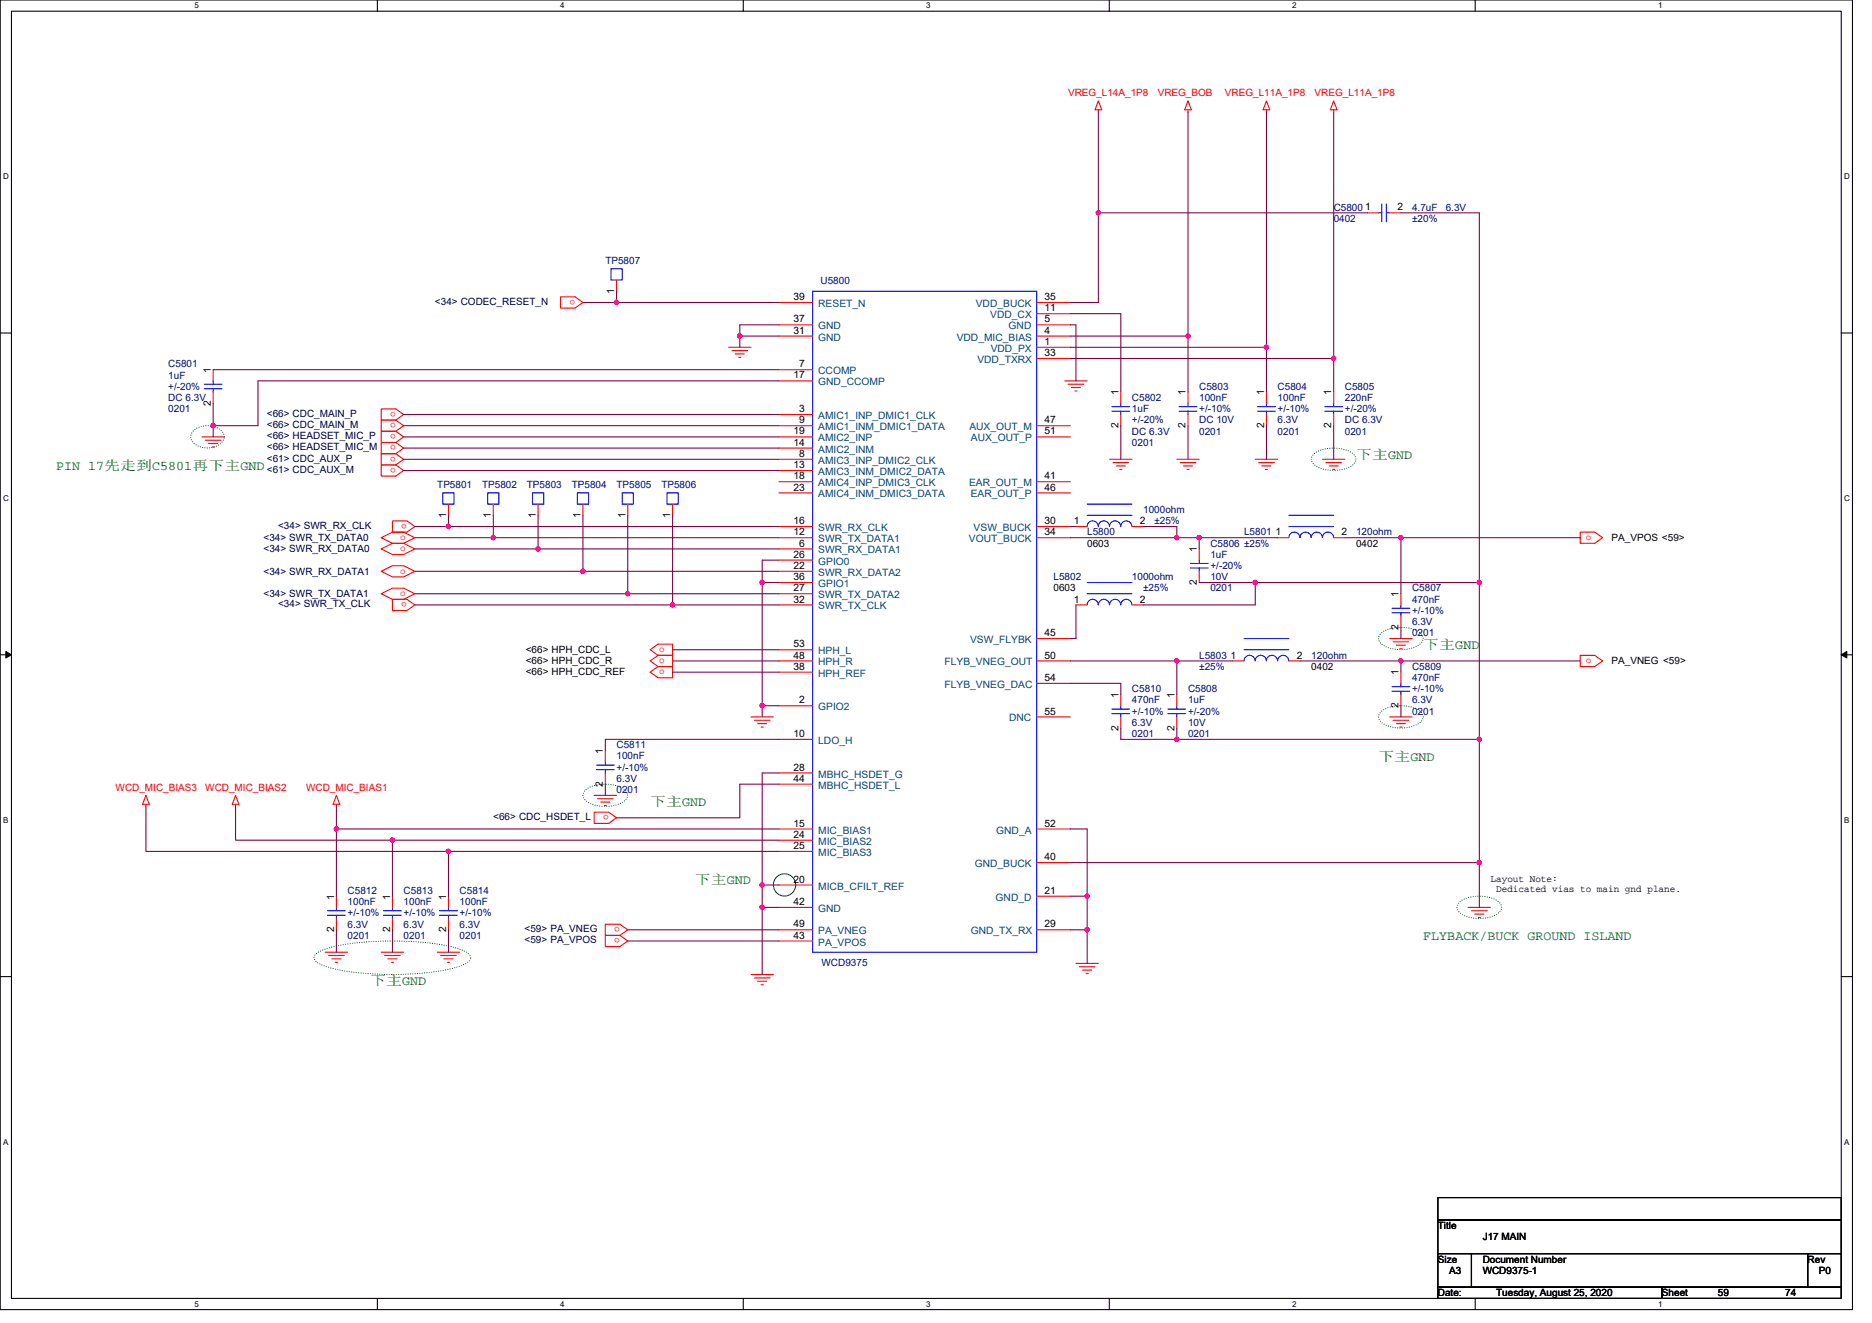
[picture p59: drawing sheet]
<svg xmlns="http://www.w3.org/2000/svg" width="297mm" height="210mm" viewBox="0 0 297 210" stroke-linecap="round" stroke-linejoin="round" font-family="sans-serif">
<defs><g id="words">
<g font-size="2.1" fill="#008000">
<text x="8.9" y="74.6">PIN 17先走到C5801再下主GND</text>
<text x="215.2" y="72.8">下主GND</text>
<text x="225.8" y="103">下主GND</text>
<text x="218.7" y="120.8">下主GND</text>
<text x="103.2" y="127.9">下主GND</text>
<text x="110.3" y="140.4">下主GND</text>
<text x="225.8" y="149.3">FLYBACK/BUCK GROUND ISLAND</text>
<text x="58.7" y="156.4">下主GND</text>
</g>
<g font-size="1.6" fill="#f00">
<text x="169.5" y="15.3">VREG_L14A_1P8</text>
<text x="183.7" y="15.3">VREG_BOB</text>
<text x="194.4" y="15.3">VREG_L11A_1P8</text>
<text x="208.6" y="15.3">VREG_L11A_1P8</text>
<text x="91.2" y="47.6" transform="rotate(180 91.2 47.6)">o</text>
<text x="62.8" y="65.4" transform="rotate(180 62.8 65.4)">o</text>
<text x="62.8" y="67.1" transform="rotate(180 62.8 67.1)">o</text>
<text x="62.8" y="68.9" transform="rotate(180 62.8 68.9)">o</text>
<text x="62.8" y="70.7" transform="rotate(180 62.8 70.7)">o</text>
<text x="62.8" y="72.5" transform="rotate(180 62.8 72.5)">o</text>
<text x="62.8" y="74.3" transform="rotate(180 62.8 74.3)">o</text>
<text x="64.6" y="83.1" transform="rotate(180 64.6 83.1)">o</text>
<text x="63.5" y="85.7">o</text>
<text x="63.5" y="87.5">o</text>
<text x="251.6" y="85.7">o</text>
<text x="63.5" y="94.6">o</text>
<text x="63.5" y="91">o</text>
<text x="64.6" y="95.6" transform="rotate(180 64.6 95.6)">o</text>
<text x="104.6" y="103.5">o</text>
<text x="104.6" y="105.3">o</text>
<text x="104.6" y="107">o</text>
<text x="251.6" y="105.3">o</text>
<text x="18.3" y="125.5">WCD_MIC_BIAS3</text>
<text x="32.6" y="125.5">WCD_MIC_BIAS2</text>
<text x="48.6" y="125.5">WCD_MIC_BIAS1</text>
<text x="96.6" y="129.4" transform="rotate(180 96.6 129.4)">o</text>
<text x="98.4" y="147.2" transform="rotate(180 98.4 147.2)">o</text>
<text x="98.4" y="148.9" transform="rotate(180 98.4 148.9)">o</text>
</g>
<g font-size="1.6" fill="#000080">
<text x="211.6" y="33.4">C5800</text>
<text x="211.6" y="35.2">0402</text>
<text x="224.1" y="33.4">4.7uF</text>
<text x="224.1" y="35.2">±20%</text>
<text x="229.4" y="33.4">6.3V</text>
<text x="96.1" y="42">TP5807</text>
<text x="130.2" y="45.1">U5800</text>
<text x="26.7" y="58.3">C5801</text>
<text x="26.7" y="60.1">1uF</text>
<text x="26.7" y="65.4">0201</text>
<text x="26.7" y="63.6">DC 6.3V</text>
<text x="26.7" y="61.9">+/-20%</text>
<text x="179.6" y="63.6">C5802</text>
<text x="179.6" y="65.4">1uF</text>
<text x="190.3" y="61.9">C5803</text>
<text x="190.3" y="63.6">100nF</text>
<text x="190.3" y="65.4">+/-10%</text>
<text x="202.7" y="61.9">C5804</text>
<text x="202.7" y="63.6">100nF</text>
<text x="202.7" y="65.4">+/-10%</text>
<text x="213.4" y="61.9">C5805</text>
<text x="213.4" y="63.6">220nF</text>
<text x="213.4" y="65.4">+/-20%</text>
<text x="179.6" y="70.8">0201</text>
<text x="179.6" y="69">DC 6.3V</text>
<text x="179.6" y="67.2">+/-20%</text>
<text x="190.3" y="69">0201</text>
<text x="190.3" y="67.2">DC 10V</text>
<text x="202.7" y="69">0201</text>
<text x="202.7" y="67.2">6.3V</text>
<text x="213.4" y="69">0201</text>
<text x="213.4" y="67.2">DC 6.3V</text>
<text x="69.4" y="77.5">TP5801</text>
<text x="76.5" y="77.5">TP5802</text>
<text x="83.6" y="77.5">TP5803</text>
<text x="90.7" y="77.5">TP5804</text>
<text x="97.8" y="77.5">TP5805</text>
<text x="104.9" y="77.5">TP5806</text>
<text x="181.4" y="81.4">1000ohm</text>
<text x="183.2" y="83.2">±25%</text>
<text x="172.5" y="85">L5800</text>
<text x="192.1" y="86.8">C5806 ±25%</text>
<text x="192.1" y="88.5">1uF</text>
<text x="197.4" y="85">L5801</text>
<text x="215.2" y="85">120ohm</text>
<text x="167.2" y="92.1">L5802</text>
<text x="179.6" y="92.1">1000ohm</text>
<text x="181.4" y="93.9">±25%</text>
<text x="192.1" y="93.9">0201</text>
<text x="192.1" y="92.1">10V</text>
<text x="192.1" y="90.3">+/-20%</text>
<text x="224.1" y="93.9">C5807</text>
<text x="224.1" y="95.7">470nF</text>
<text x="224.1" y="101">0201</text>
<text x="224.1" y="99.2">6.3V</text>
<text x="224.1" y="97.4">+/-10%</text>
<text x="190.3" y="104.5">L5803</text>
<text x="190.3" y="106.3">±25%</text>
<text x="208.1" y="104.5">120ohm</text>
<text x="224.1" y="106.3">C5809</text>
<text x="179.6" y="109.9">C5810</text>
<text x="179.6" y="111.7">470nF</text>
<text x="179.6" y="113.4">+/-10%</text>
<text x="188.5" y="109.9">C5808</text>
<text x="188.5" y="111.7">1uF</text>
<text x="188.5" y="113.4">+/-20%</text>
<text x="224.1" y="108.1">470nF</text>
<text x="224.1" y="113.4">0201</text>
<text x="224.1" y="111.7">6.3V</text>
<text x="224.1" y="109.9">+/-10%</text>
<text x="97.8" y="118.8">C5811</text>
<text x="179.6" y="117">0201</text>
<text x="179.6" y="115.2">6.3V</text>
<text x="188.5" y="117">0201</text>
<text x="188.5" y="115.2">10V</text>
<text x="97.8" y="120.5">100nF</text>
<text x="97.8" y="125.9">0201</text>
<text x="97.8" y="124.1">6.3V</text>
<text x="97.8" y="122.3">+/-10%</text>
<text x="55.2" y="141.9">C5812</text>
<text x="55.2" y="143.7">100nF</text>
<text x="64" y="141.9">C5813</text>
<text x="64" y="143.7">100nF</text>
<text x="72.9" y="141.9">C5814</text>
<text x="72.9" y="143.7">100nF</text>
<text x="55.2" y="149">0201</text>
<text x="55.2" y="147.2">6.3V</text>
<text x="55.2" y="145.4">+/-10%</text>
<text x="64" y="149">0201</text>
<text x="64" y="147.2">6.3V</text>
<text x="64" y="145.4">+/-10%</text>
<text x="72.9" y="149">0201</text>
<text x="72.9" y="147.2">6.3V</text>
<text x="72.9" y="145.4">+/-10%</text>
<text x="130.4" y="153.3">WCD9375</text>
</g>
<g font-size="1.6">
<text x="216.6" y="33.4">1</text>
<text x="221.8" y="33.4">2</text>
<text x="97.4" y="46.6" transform="rotate(-90 97.4 46.6)">1</text>
<text x="125.9" y="47.6">39</text>
<text x="165.8" y="47.6">35</text>
<text x="125.9" y="53">31</text>
<text x="125.9" y="51.2">37</text>
<text x="165.8" y="49.4">11</text>
<text x="165.8" y="51.2">5</text>
<text x="165.8" y="53">4</text>
<text x="33.4" y="59.2" transform="rotate(-90 33.4 59.2)">1</text>
<text x="126.8" y="58.3">7</text>
<text x="165.8" y="54.7">1</text>
<text x="165.8" y="56.5">33</text>
<text x="33.4" y="64.4" transform="rotate(-90 33.4 64.4)">2</text>
<text x="125.9" y="60.1">17</text>
<text x="126.8" y="65.4">3</text>
<text x="177.5" y="62.8" transform="rotate(-90 177.5 62.8)">1</text>
<text x="188.1" y="62.8" transform="rotate(-90 188.1 62.8)">1</text>
<text x="200.6" y="62.8" transform="rotate(-90 200.6 62.8)">1</text>
<text x="211.2" y="62.8" transform="rotate(-90 211.2 62.8)">1</text>
<text x="125.9" y="69">19</text>
<text x="125.9" y="70.7">14</text>
<text x="126.8" y="67.2">9</text>
<text x="165.8" y="69">51</text>
<text x="165.8" y="67.2">47</text>
<text x="177.5" y="67.9" transform="rotate(-90 177.5 67.9)">2</text>
<text x="188.1" y="67.9" transform="rotate(-90 188.1 67.9)">2</text>
<text x="200.6" y="67.9" transform="rotate(-90 200.6 67.9)">2</text>
<text x="211.2" y="67.9" transform="rotate(-90 211.2 67.9)">2</text>
<text x="125.9" y="74.3">13</text>
<text x="125.9" y="76.1">18</text>
<text x="125.9" y="77.9">23</text>
<text x="126.8" y="72.5">8</text>
<text x="165.8" y="76.1">41</text>
<text x="165.8" y="77.9">46</text>
<text x="70.8" y="82.2" transform="rotate(-90 70.8 82.2)">1</text>
<text x="77.9" y="82.2" transform="rotate(-90 77.9 82.2)">1</text>
<text x="85" y="82.2" transform="rotate(-90 85 82.2)">1</text>
<text x="92.1" y="82.2" transform="rotate(-90 92.1 82.2)">1</text>
<text x="99.2" y="82.2" transform="rotate(-90 99.2 82.2)">1</text>
<text x="106.3" y="82.2" transform="rotate(-90 106.3 82.2)">1</text>
<text x="125.9" y="83.2">16</text>
<text x="165.8" y="83.2">30</text>
<text x="170.4" y="83.2">1</text>
<text x="180.9" y="83.2">2</text>
<text x="125.9" y="85">12</text>
<text x="125.9" y="88.5">26</text>
<text x="126.8" y="86.7">6</text>
<text x="165.8" y="85">34</text>
<text x="172.5" y="86.8">0603</text>
<text x="189.9" y="87.7" transform="rotate(-90 189.9 87.7)">1</text>
<text x="202.4" y="85">1</text>
<text x="212.9" y="85">2</text>
<text x="215.2" y="86.8">0402</text>
<text x="255.7" y="85.9">PA_VPOS &lt;59&gt;</text>
<text x="125.9" y="90.3">22</text>
<text x="125.9" y="92.1">36</text>
<text x="125.9" y="93.9">27</text>
<text x="125.9" y="95.6">32</text>
<text x="167.2" y="93.9">0603</text>
<text x="170.4" y="95.6">1</text>
<text x="180.9" y="95.6">2</text>
<text x="189.9" y="92.8" transform="rotate(-90 189.9 92.8)">2</text>
<text x="221.9" y="94.8" transform="rotate(-90 221.9 94.8)">1</text>
<text x="165.8" y="101">45</text>
<text x="221.9" y="99.9" transform="rotate(-90 221.9 99.9)">2</text>
<text x="83.4" y="103.7">&lt;66&gt; HPH_CDC_L</text>
<text x="83.4" y="105.4">&lt;66&gt; HPH_CDC_R</text>
<text x="83.4" y="107.2">&lt;66&gt; HPH_CDC_REF</text>
<text x="125.9" y="102.7">53</text>
<text x="125.9" y="104.5">48</text>
<text x="125.9" y="106.3">38</text>
<text x="165.8" y="104.5">50</text>
<text x="195.3" y="104.5">1</text>
<text x="205.8" y="104.5">2</text>
<text x="208.1" y="106.3">0402</text>
<text x="221.9" y="107.2" transform="rotate(-90 221.9 107.2)">1</text>
<text x="255.7" y="105.4">PA_VNEG &lt;59&gt;</text>
<text x="126.8" y="111.6">2</text>
<text x="165.8" y="113.4">55</text>
<text x="165.8" y="108.1">54</text>
<text x="177.5" y="110.8" transform="rotate(-90 177.5 110.8)">1</text>
<text x="186.3" y="110.8" transform="rotate(-90 186.3 110.8)">1</text>
<text x="221.9" y="112.4" transform="rotate(-90 221.9 112.4)">2</text>
<text x="95.7" y="119.7" transform="rotate(-90 95.7 119.7)">1</text>
<text x="125.9" y="117">10</text>
<text x="177.5" y="116" transform="rotate(-90 177.5 116)">2</text>
<text x="186.3" y="116" transform="rotate(-90 186.3 116)">2</text>
<text x="95.7" y="124.8" transform="rotate(-90 95.7 124.8)">2</text>
<text x="125.9" y="122.3">28</text>
<text x="125.9" y="124.1">44</text>
<text x="125.9" y="131.2">15</text>
<text x="165.8" y="131.2">52</text>
<text x="125.9" y="133">24</text>
<text x="125.9" y="134.7">25</text>
<text x="165.8" y="136.5">40</text>
<text x="53" y="142.8" transform="rotate(-90 53 142.8)">1</text>
<text x="61.9" y="142.8" transform="rotate(-90 61.9 142.8)">1</text>
<text x="70.8" y="142.8" transform="rotate(-90 70.8 142.8)">1</text>
<text x="125.9" y="140.1">20</text>
<text x="125.9" y="143.6">42</text>
<text x="165.8" y="141.9">21</text>
<text x="236.5" y="139.9">Layout Note:</text>
<text x="237.4" y="141.5">Dedicated vias to main gnd plane.</text>
<text x="53" y="148" transform="rotate(-90 53 148)">2</text>
<text x="61.9" y="148" transform="rotate(-90 61.9 148)">2</text>
<text x="70.8" y="148" transform="rotate(-90 70.8 148)">2</text>
<text x="125.9" y="149">43</text>
<text x="125.9" y="147.2">49</text>
<text x="165.8" y="147.2">29</text>
<text x="228.2" y="195.1">Title</text>
<text x="235.3" y="196.8">J17 MAIN</text>
<text x="228.2" y="200.4">Size</text>
<text x="229.9" y="202.2">A3</text>
<text x="235.3" y="200.4">Document Number</text>
<text x="235.3" y="202.2">WCD9375-1</text>
<text x="286.8" y="200.4">Rev</text>
<text x="288.6" y="202.2">P0</text>
<text x="228.2" y="205.7">Date:</text>
<text x="237.4" y="205.7">Tuesday, August 25, 2020</text>
<text x="263.7" y="205.7">Sheet</text>
<text x="272.6" y="205.7">59</text>
<text x="283.3" y="205.7">74</text>
</g>
<g font-size="1.6" fill="#000040">
<text x="69" y="48.4">&lt;34&gt; CODEC_RESET_N</text>
<text x="42.4" y="66.1">&lt;66&gt; CDC_MAIN_P</text>
<text x="42.4" y="67.9">&lt;66&gt; CDC_MAIN_M</text>
<text x="42.4" y="69.7">&lt;66&gt; HEADSET_MIC_P</text>
<text x="42.4" y="71.5">&lt;66&gt; HEADSET_MIC_M</text>
<text x="42.4" y="73.3">&lt;61&gt; CDC_AUX_P</text>
<text x="42.4" y="75">&lt;61&gt; CDC_AUX_M</text>
<text x="44.1" y="83.9">&lt;34&gt; SWR_RX_CLK</text>
<text x="41.8" y="85.9">&lt;34&gt; SWR_TX_DATA0</text>
<text x="41.8" y="87.7">&lt;34&gt; SWR_RX_DATA0</text>
<text x="41.8" y="94.8">&lt;34&gt; SWR_TX_DATA1</text>
<text x="41.8" y="91.2">&lt;34&gt; SWR_RX_DATA1</text>
<text x="44.1" y="96.4">&lt;34&gt; SWR_TX_CLK</text>
<text x="78.3" y="130.2">&lt;66&gt; CDC_HSDET_L</text>
<text x="83.2" y="147.9">&lt;59&gt; PA_VNEG</text>
<text x="83.2" y="149.7">&lt;59&gt; PA_VPOS</text>
</g>
<g font-size="1.6" fill="#004080">
<text x="129.8" y="48.7">RESET_N</text>
<text x="129.8" y="52.3">GND</text>
<text x="154.8" y="48.7">VDD_BUCK</text>
<text x="157.1" y="50.5">VDD_CX</text>
<text x="160" y="52.3">GND</text>
<text x="129.8" y="59.4">CCOMP</text>
<text x="129.8" y="54.1">GND</text>
<text x="151.8" y="54.1">VDD_MIC_BIAS</text>
<text x="155.1" y="57.6">VDD_TXRX</text>
<text x="157.2" y="55.8">VDD_PX</text>
<text x="129.8" y="61.2">GND_CCOMP</text>
<text x="129.8" y="66.5">AMIC1_INP_DMIC1_CLK</text>
<text x="129.8" y="68.3">AMIC1_INM_DMIC1_DATA</text>
<text x="129.8" y="70.1">AMIC2_INP</text>
<text x="129.8" y="71.8">AMIC2_INM</text>
<text x="153.8" y="68.3">AUX_OUT_M</text>
<text x="154.1" y="70.1">AUX_OUT_P</text>
<text x="129.8" y="73.6">AMIC3_INP_DMIC2_CLK</text>
<text x="129.8" y="75.4">AMIC3_INM_DMIC2_DATA</text>
<text x="129.8" y="77.2">AMIC4_INP_DMIC3_CLK</text>
<text x="153.8" y="77.2">EAR_OUT_M</text>
<text x="129.8" y="79">AMIC4_INM_DMIC3_DATA</text>
<text x="154" y="79">EAR_OUT_P</text>
<text x="129.8" y="84.3">SWR_RX_CLK</text>
<text x="129.8" y="86.1">SWR_TX_DATA1</text>
<text x="129.8" y="87.8">SWR_RX_DATA1</text>
<text x="129.8" y="89.6">GPIO0</text>
<text x="153.8" y="86.1">VOUT_BUCK</text>
<text x="154.5" y="84.3">VSW_BUCK</text>
<text x="129.8" y="91.4">SWR_RX_DATA2</text>
<text x="129.8" y="93.2">GPIO1</text>
<text x="129.8" y="95">SWR_TX_DATA2</text>
<text x="129.8" y="96.7">SWR_TX_CLK</text>
<text x="129.8" y="103.8">HPH_L</text>
<text x="129.8" y="105.6">HPH_R</text>
<text x="129.8" y="107.4">HPH_REF</text>
<text x="149.9" y="105.6">FLYB_VNEG_OUT</text>
<text x="153.9" y="102.1">VSW_FLYBK</text>
<text x="129.8" y="112.7">GPIO2</text>
<text x="149.9" y="109.2">FLYB_VNEG_DAC</text>
<text x="129.8" y="118.1">LDO_H</text>
<text x="160.1" y="114.5">DNC</text>
<text x="129.8" y="123.4">MBHC_HSDET_G</text>
<text x="129.8" y="125.2">MBHC_HSDET_L</text>
<text x="129.8" y="132.3">MIC_BIAS1</text>
<text x="129.8" y="134.1">MIC_BIAS2</text>
<text x="129.8" y="135.8">MIC_BIAS3</text>
<text x="154.7" y="137.6">GND_BUCK</text>
<text x="158.1" y="132.3">GND_A</text>
<text x="129.8" y="141.2">MICB_CFILT_REF</text>
<text x="158" y="143">GND_D</text>
<text x="129.8" y="148.3">PA_VNEG</text>
<text x="129.8" y="144.7">GND</text>
<text x="154" y="148.3">GND_TX_RX</text>
<text x="129.8" y="150.1">PA_VPOS</text>
</g>
<g font-size="1.3">
<text x="30.8" y="1.3">5</text>
<text x="88.9" y="1.3">4</text>
<text x="147" y="1.3">3</text>
<text x="205" y="1.3">2</text>
<text x="263.1" y="1.3">1</text>
<text x=".5" y="28.4">D</text>
<text x="292.6" y="28.4">D</text>
<text x=".5" y="79.5">C</text>
<text x="292.6" y="79.5">C</text>
<text x=".5" y="130.6">B</text>
<text x="292.6" y="130.6">B</text>
<text x=".5" y="181.7">A</text>
<text x="292.6" y="181.7">A</text>
<text x="30.8" y="207.4">5</text>
<text x="88.9" y="207.4">4</text>
<text x="147" y="207.4">3</text>
<text x="205" y="207.4">2</text>
<text x="263.1" y="207.4">1</text>
</g>
</g></defs>
<path d="M0 0h293.9v207.9h-293.9zM1.8 1.8h290.4v204.3h-290.4z" fill="none" stroke="#000" stroke-width=".17"/>
<g fill="#fff">
<path d="M30.8 .2h.7v1.4h-.7z"/>
<path d="M30.8 206.3h.7v1.4h-.7z"/>
</g>
<path d="M59.9 0v1.8M59.9 206.1v1.8" fill="none" stroke="#000" stroke-width=".17"/>
<g fill="#fff">
<path d="M88.9 .2h.7v1.4h-.7z"/>
<path d="M88.9 206.3h.7v1.4h-.7z"/>
</g>
<path d="M117.9 0v1.8M117.9 206.1v1.8" fill="none" stroke="#000" stroke-width=".17"/>
<g fill="#fff">
<path d="M147 .2h.7v1.4h-.7z"/>
<path d="M147 206.3h.7v1.4h-.7z"/>
</g>
<path d="M176 0v1.8M176 206.1v1.8" fill="none" stroke="#000" stroke-width=".17"/>
<g fill="#fff">
<path d="M205 .2h.7v1.4h-.7z"/>
<path d="M205 206.3h.7v1.4h-.7z"/>
</g>
<path d="M234.1 0v1.8M234.1 206.1v1.8" fill="none" stroke="#000" stroke-width=".17"/>
<g fill="#fff">
<path d="M263.1 .2h.7v1.4h-.7z"/>
<path d="M263.1 206.3h.7v1.4h-.7z"/>
<path d="M.5 27.3h.9v1.4h-.9z"/>
<path d="M292.6 27.3h.9v1.4h-.9z"/>
<path d="M.5 78.4h.9v1.4h-.9z"/>
<path d="M292.6 78.4h.9v1.4h-.9z"/>
</g>
<path d="M0 52.9h1.8M292.2 52.9h1.7" fill="none" stroke="#000" stroke-width=".17"/>
<g fill="#fff">
<path d="M.5 129.5h.8v1.4h-.8z"/>
<path d="M292.6 129.5h.9v1.4h-.9z"/>
</g>
<path d="M0 103.9h1.8M292.2 103.9h1.7" fill="none" stroke="#000" stroke-width=".17"/>
<path d="M.9 103.4l.9 .5-.9 .5zM292.2 103.9l.8-.5v1z" fill="#000" stroke="#000" stroke-width=".16"/>
<g fill="#fff">
<path d="M.5 180.5h.8v1.4h-.8z"/>
<path d="M292.6 180.5h.9v1.4h-.9z"/>
</g>
<path d="M0 155h1.8M292.2 155h1.7M228.2 190.1h64v3.5h-64zM228.2 193.6h64v5.4h-64zM228.2 199h5.3v5.3h-5.3zM233.5 199h53.3v5.3h-53.3zM286.8 199h5.4v5.3h-5.4zM228.2 204.3h35.5v1.8h-35.5zM263.7 204.3h28.5v1.8h-28.5z" fill="none" stroke="#000" stroke-width=".17"/>
<path d="M30.6 68.4a3.5 3.5 0 0 1 4.6 0 1.34 1.34 0 0 1-.4 2.2 3.2 3.2 0 0 1-4.4-.8l-.1-.5 .1-.4zM208.4 72.1a5.7 5.7 0 0 1 6.4 0 1.11 1.11 0 0 1-.4 1.9 5.8 5.8 0 0 1-6-.3 1.02 1.02 0 0 1 0-1.6zM219.1 100.6a5.7 5.7 0 0 1 6.4 0 1.11 1.11 0 0 1-.5 1.8 5.8 5.8 0 0 1-5.9-.3 1.02 1.02 0 0 1 0-1.5zM219.1 113a5.7 5.7 0 0 1 6.4 0 1.11 1.11 0 0 1-.5 1.9 5.8 5.8 0 0 1-5.9-.4 1.02 1.02 0 0 1 0-1.5zM92.9 125.4a5.7 5.7 0 0 1 6.3 0 1.11 1.11 0 0 1-.4 1.9 5.8 5.8 0 0 1-5.9-.3 1.02 1.02 0 0 1 0-1.6zM50.3 151.3a13.8 13.8 0 0 1 5.7-1.6 49.2 49.2 0 0 1 16.1 .7 4.5 4.5 0 0 1 2.5 1.2l.1 .4a2.11 2.11 0 0 1-1.7 1.3 42.1 42.1 0 0 1-15.6 1.2l-1.4-.2a13.7 13.7 0 0 1-5.7-1.6l-.4-.3-.1-.4 .1-.4zM231.5 143.2a5.7 5.7 0 0 1 6.4 0 1.11 1.11 0 0 1-.4 1.9 5.8 5.8 0 0 1-6-.3 1.02 1.02 0 0 1 0-1.6z" fill="none" stroke="#008000" stroke-width=".17" stroke-dasharray="0 .3"/>
<circle cx="124.5" cy="140.4" r="1.77" fill="none" stroke="#008000" stroke-width=".17"/>
<g fill="none" stroke="#f00" stroke-width=".17">
<path d="M174.3 16l.5 1.4h-1zM174.3 17.4v.4M188.5 16l.5 1.4h-1zM188.5 17.4v.4M201 16l.5 1.4h-1.1zM201 17.4v.4M211.6 16l.5 1.4h-1zM211.6 17.4v.4M217 33.8h1.7M220.5 33.8h1.8M33.8 58.7v1.8M88.9 47.1h2.3l1.3 .9-1.3 .9h-2.3z"/>
<path d="M97.8 44.4v1.8M115.6 55.1h3.6M116.1 55.6h2.5M116.7 56.2h1.4M117.2 56.7h.4M123.6 48h5.3M123.6 58.7h5.3M123.6 53.3h5.3M123.6 51.6h5.3M164.5 51.6h5.3M164.5 48h5.3M164.5 49.8h5.3"/>
<path d="M164.5 53.3h5.3M164.5 55.1h5.3M164.5 56.9h5.3M32 69.3h3.6M32.6 69.9h2.5M33.1 70.4h1.4M33.7 71h.3M33.8 62.2v1.8M60.5 64.9h2.3l1.2 .9-1.2 .9h-2.3zM60.5 73.8h2.3l1.2 .9-1.2 .9h-2.3zM62.8 66.7l1.2 .9-1.2 .9M62.8 68.5l1.2 .8-1.2 .9"/>
<path d="M62.8 72l1.2 .9-1.2 .9M62.8 70.2l1.2 .9-1.2 .9M62.8 66.7h-2.3v1.8h2.3M62.8 68.5h-2.3v1.7h2.3M62.8 72h-2.3v1.8h2.3M62.8 70.2h-2.3v1.8h2.3M123.6 60.5h5.3M123.6 65.8h5.3M123.6 67.6h5.3M123.6 69.3h5.3M123.6 71.1h5.3M123.6 72.9h5.3"/>
<path d="M123.6 74.7h5.3M123.6 76.5h5.3M123.6 78.2h5.3M164.5 67.6h5.3M164.5 69.3h5.3M164.5 76.5h5.3M164.5 78.2h5.3M168.9 60.5h3.6M169.5 61h2.5M170 61.5h1.4M170.6 62.1h.3M176.1 72.9h3.5"/>
<path d="M176.6 73.4h2.5M177.1 74h1.5M177.7 74.5h.3M177.8 62.2v1.8M177.8 65.8v1.8M186.7 72.9h3.6M187.3 73.4h2.5M187.8 74h1.4M188.3 74.5h.4M188.5 62.2v1.8M188.5 65.8v1.8M199.2 72.9h3.5"/>
<path d="M199.7 73.4h2.5M200.2 74h1.5M200.8 74.5h.3M201 62.2v1.8M201 65.8v1.8M209.8 72.9h3.6M210.4 73.4h2.5M210.9 74h1.4M211.5 74.5h.3M211.6 62.2v1.8M211.6 65.8v1.8M60.5 85.3l1.8-.8h1.7l1.8 .8-1.8 .9h-1.7z"/>
<path d="M60.5 87.1l1.8-.9h1.7l1.8 .9-1.8 .9h-1.7zM60.5 94.2l1.8-.9h1.7l1.8 .9-1.8 .9h-1.7zM60.5 90.7l1.8-.9h1.7l1.8 .9-1.8 .9h-1.7zM62.3 82.7h2.3l1.2 .9-1.2 .9h-2.3zM62.3 95.1h2.3l1.2 .9-1.2 .9h-2.3zM71.2 80v1.8M78.3 80v1.8M85.4 80v1.8M92.5 80v1.8M99.6 80v1.8M106.7 80v1.8M123.6 83.6h5.3"/>
<path d="M123.6 85.3h5.3M123.6 87.1h5.3M123.6 88.9h5.3M123.6 90.7h5.3M123.6 92.5h5.3M123.6 94.2h5.3M123.6 96h5.3M164.5 83.6h5.3M164.5 85.3h5.3M170.7 83.6h1.8M170.7 96h1.8M179.6 83.6h1.8"/>
<path d="M179.6 96h1.8M190.3 87.1v1.8M190.3 90.7v1.8M202.7 85.3h1.8M211.6 85.3h1.8M222.3 94.2v1.8M222.3 97.8v1.8M250.7 84.5h2.3l1.3 .8-1.3 .9h-2.3zM96.1 119.1v1.8M103.2 103.1l1.2-.9h2.3v1.8h-2.3zM103.2 106.7l1.2-.9h2.3v1.8h-2.3zM104.4 104l-1.2 .9 1.2 .9"/>
<path d="M104.4 104h2.3v1.8h-2.3M119.2 113.8h3.5M119.7 114.3h2.5M120.2 114.9h1.5M120.8 115.4h.3M123.6 103.1h5.3M123.6 104.9h5.3M123.6 106.7h5.3M123.6 112h5.3M123.6 117.3h5.3M164.5 101.3h5.3M164.5 104.9h5.3"/>
<path d="M164.5 108.5h5.3M164.5 113.8h5.3M177.8 110.2v1.8M177.8 113.8v1.8M186.7 110.2v1.8M186.7 113.8v1.8M195.6 104.9h1.8M204.5 104.9h1.8M220.5 101.3h3.6M220.5 113.8h3.6M221 101.9h2.5M221 114.3h2.5"/>
<path d="M221.6 102.4h1.4M221.6 114.9h1.4M222.1 103h.4M222.1 115.4h.4M222.3 106.7v1.8M222.3 110.2v1.8M250.7 104h2.3l1.3 .9-1.3 .9h-2.3zM23.2 127.7v.3M23.2 126.2l.5 1.5h-1.1zM37.4 126.2l.5 1.5h-1.1zM37.4 127.7v.3M53.4 126.2l.5 1.5h-1.1z"/>
<path d="M53.4 127.7v.3M94.3 126.2h3.5M94.3 128.9h2.3l1.2 .9-1.2 .9h-2.3zM94.8 126.8h2.5M95.3 127.3h1.5M95.9 127.8h.3M96.1 122.7v1.8M123.6 122.7h5.3M123.6 124.5h5.3M123.6 131.6h5.3M123.6 133.3h5.3M123.6 135.1h5.3"/>
<path d="M164.5 131.6h5.3M164.5 136.9h5.3M51.6 151.1h3.6M52.1 151.7h2.5M52.7 152.2h1.4M53.2 152.7h.3M53.4 142.2v1.8M53.4 145.8v1.8M60.5 151.1h3.5M61 151.7h2.5M61.5 152.2h1.5M62.1 152.7h.3"/>
<path d="M62.3 142.2v1.8M62.3 145.8v1.8M69.4 151.1h3.5M69.9 151.7h2.5M70.4 152.2h1.5M71 152.7h.3M71.2 142.2v1.8M71.2 145.8v1.8M96.1 146.7h2.3l1.2 .9-1.2 .9h-2.3zM96.1 148.5h2.3l1.2 .9-1.2 .8h-2.3zM119.2 154.7h3.5M119.7 155.2h2.5"/>
<path d="M120.2 155.7h1.5M120.8 156.3h.3M123.6 140.5h5.3M123.6 149.4h5.3M123.6 147.6h5.3M123.6 144h5.3M164.5 142.2h5.3M164.5 147.6h5.3M170.7 152.9h3.6M171.3 153.4h2.5M171.8 154h1.4M172.3 154.5h.4"/>
<path d="M233 144h3.5M233.5 144.5h2.5M234 145.1h1.5M234.6 145.6h.3"/>
</g>
<g fill="none" stroke="#00f" stroke-width=".17">
<path d="M218.7 33.8h.6M219.3 32.4v2.8M220 32.4v2.8M220 33.8h.5M96.9 42.7h1.8v1.7h-1.8zM128.9 46.2h35.6v104.9h-35.6zM32.4 61h2.8M32.4 61.7h2.8M33.8 60.5v.5M33.8 61.7v.5M70.3 78.2h1.7v1.8h-1.7zM77.4 78.2h1.8v1.8h-1.8z"/>
<path d="M84.5 78.2h1.8v1.8h-1.8zM91.6 78.2h1.8v1.8h-1.8zM98.7 78.2h1.8v1.8h-1.8zM105.8 78.2h1.8v1.8h-1.8zM176.4 64.5h2.9M176.4 65.3h2.9M177.8 64v.5M177.8 65.3v.5M187.1 64.5h2.8M187.1 65.3h2.8M188.5 64v.5M188.5 65.3v.5"/>
<path d="M199.5 64.5h2.9M199.5 65.3h2.9M201 64v.5M201 65.3v.5M210.2 64.5h2.8M210.2 65.3h2.8M211.6 64v.5M211.6 65.3v.5M172.5 83.5a.88 .88 0 0 1 .9-.8 .88 .88 0 0 1 .9 .8 .89 .89 0 0 1 .9-.8 .89 .89 0 0 1 .8 .8 .89 .89 0 0 1 .9-.8 .89 .89 0 0 1 .9 .8 .89 .89 0 0 1 .9-.8 .89 .89 0 0 1 .9 .8M172.5 81.8h7.1M172.5 80h7.1M172.5 94.2h7.1"/>
<path d="M172.5 92.5h7.1M179.6 96a.89 .89 0 0 0-.9-.9 .89 .89 0 0 0-.9 .9 .89 .89 0 0 0-.9-.9 .89 .89 0 0 0-.9 .9 .89 .89 0 0 0-.8-.9 .89 .89 0 0 0-.9 .9 .88 .88 0 0 0-.9-.9 .88 .88 0 0 0-.9 .9M188.9 89.4h2.8M188.9 90.1h2.8M190.3 88.9v.5M190.3 90.1v.6M204.5 83.6h7.1M204.5 81.8h7.1M204.5 85.3a.88 .88 0 0 1 .9-.8 .88 .88 0 0 1 .9 .8 .89 .89 0 0 1 .9-.8 .89 .89 0 0 1 .8 .8 .89 .89 0 0 1 .9-.8 .89 .89 0 0 1 .9 .8M209.8 85.3a.88 .88 0 0 1 .9-.8 .88 .88 0 0 1 .9 .8M220.9 96.5h2.8M220.9 97.3h2.8"/>
<path d="M222.3 96v.5M222.3 97.3v.5M176.4 112.5h2.9M176.4 113.3h2.9M177.8 112v.5M177.8 113.3v.5M185.3 112.5h2.8M185.3 113.3h2.8M186.7 112v.5M186.7 113.3v.5M197.4 103.1h7.1M197.4 101.3h7.1"/>
<path d="M199.2 104.9a.88 .88 0 0 0-.9-.9 .88 .88 0 0 0-.9 .9M200.9 104.9a.88 .88 0 0 0-.8-.9 .88 .88 0 0 0-.9 .9M202.7 104.9a.88 .88 0 0 0-.9-.9 .88 .88 0 0 0-.8 .9M204.5 104.9a.88 .88 0 0 0-.9-.9 .88 .88 0 0 0-.9 .9M220.9 109h2.8M220.9 109.7h2.8M222.3 108.5v.5M222.3 109.7v.5M94.6 121.4h2.9M94.6 122.2h2.9M96.1 120.9v.5M96.1 122.2v.5"/>
<path d="M52 144.5h2.8M52 145.3h2.8M53.4 144v.5M53.4 145.3v.5M60.9 144.5h2.8M60.9 145.3h2.8M62.3 144v.5M62.3 145.3v.5M69.7 144.5h2.9M69.7 145.3h2.9M71.2 144v.5M71.2 145.3v.5"/>
</g>
<g fill="none" stroke="#800040" stroke-width=".17">
<path d="M174.3 17.8v16M188.5 17.8v35.5M201 17.8v37.3M211.6 17.8v39.1M174.3 33.8v14.2h-4.5M174.3 33.8h42.7M222.3 33.8h12.4v58.7M33.8 58.7h89.8M92.5 48h5.3M97.8 46.2v1.8M97.8 48h25.8M117.4 53.3v1.8"/>
<path d="M123.6 51.6h-6.2v1.7h6.2M169.8 49.8h8v12.4M169.8 51.6h.9v8.9M169.8 53.3h18.7M169.8 55.1h31.2M169.8 56.9h41.8M188.5 53.3v8.9M201 55.1v7.1M211.6 56.9v5.3M33.8 64v3.6M33.8 67.6v1.7M64 71.1h59.6"/>
<path d="M64 69.3h59.6M64 67.6h59.6M64 72.9h59.6M64 74.7h59.6M64 65.8h59.6M123.6 60.5h-82.7v7.1h-7.1M177.8 67.6v5.3M188.5 67.6v5.3M201 67.6v5.3M211.6 67.6v5.3M65.8 96h40.9M65.8 83.6h5.4"/>
<path d="M65.8 85.3h12.5M65.8 87.1h19.6M65.8 94.2h33.8M65.8 90.7h26.7M71.2 81.8v1.8M71.2 83.6h52.4M78.3 81.8v3.5M78.3 85.3h45.3M85.4 81.8v5.3M85.4 87.1h38.2M92.5 81.8v8.9M92.5 90.7h31.1"/>
<path d="M99.6 81.8v12.4M99.6 94.2h24M106.7 81.8v14.2M106.7 96h16.9M123.6 92.5h-2.7v19.5M123.6 88.9h-2.7v3.6M169.8 83.6h.9M169.8 85.3h16.9M170.7 96v5.3h-.9M181.4 83.6h5.3v1.7M186.7 85.3h3.6M190.3 85.3h12.4"/>
<path d="M190.3 85.3v1.8M190.3 92.5h8.9v3.5h-17.8M199.2 92.5h35.5M213.4 85.3h8.9M222.3 85.3v8.9M222.3 99.6v1.7M222.3 85.3h28.4M234.7 92.5v24.8M106.7 103.1h16.9M106.7 106.7h16.9M106.7 104.9h16.9M120.9 112h2.7"/>
<path d="M120.9 112v1.8M123.6 117.3h-27.5v1.8M169.8 104.9h16.9M169.8 108.5h8v1.7M177.8 115.6v1.7h8.9M186.7 104.9v5.3M186.7 115.6v1.7M186.7 104.9h8.9M186.7 117.3h48M206.3 104.9h16M222.3 104.9v1.8M222.3 112v1.8"/>
<path d="M222.3 104.9h28.4M234.7 117.3v19.6M23.2 128v7.1h48M37.4 128v5.3h24.9M53.4 128v3.6M62.3 133.4v8.8M62.3 133.3h61.3M71.2 135.1v7.1M71.2 135.1h52.4M96.1 124.5v1.7M123.6 122.7h-2.7v17.8M123.6 124.5h-6.2v5.3h-19.6"/>
<path d="M123.6 131.6h-70.2v10.6M169.8 131.6h2.7v10.6M169.8 136.9h64.9M234.7 136.9v7.1M53.4 147.6v3.5M62.3 147.6v3.5M71.2 147.6v3.5M99.6 149.4h24M99.6 147.6h24M120.9 144v10.7M120.9 140.5v3.5M120.9 140.5h2.7"/>
<path d="M120.9 144h2.7M169.8 142.2h2.7M169.8 147.6h2.7M172.5 142.2v5.4M172.5 147.6v5.3"/>
</g>
<g fill="#f0f" stroke="#f0f" stroke-width=".17">
<circle cx="78.3" cy="85.3" r=".35"/>
<circle cx="85.4" cy="87.1" r=".35"/>
<circle cx="92.5" cy="90.7" r=".35"/>
<circle cx="99.6" cy="94.2" r=".35"/>
<circle cx="106.7" cy="96" r=".35"/>
<circle cx="120.9" cy="140.4" r=".35"/>
<circle cx="120.9" cy="144" r=".35"/>
<circle cx="174.3" cy="33.8" r=".35"/>
<circle cx="211.6" cy="56.9" r=".35"/>
<circle cx="222.3" cy="85.3" r=".35"/>
<circle cx="199.2" cy="92.4" r=".35"/>
<circle cx="186.7" cy="104.9" r=".35"/>
<circle cx="186.7" cy="117.3" r=".35"/>
<circle cx="222.3" cy="104.9" r=".35"/>
<circle cx="172.5" cy="147.6" r=".35"/>
<circle cx="172.5" cy="142.2" r=".35"/>
<circle cx="33.8" cy="67.6" r=".35"/>
<circle cx="234.7" cy="117.3" r=".35"/>
<circle cx="234.7" cy="92.4" r=".35"/>
<circle cx="53.4" cy="131.6" r=".35"/>
<circle cx="188.5" cy="53.3" r=".35"/>
<circle cx="71.1" cy="135.1" r=".35"/>
<circle cx="71.1" cy="83.6" r=".35"/>
<circle cx="62.3" cy="133.3" r=".35"/>
<circle cx="117.4" cy="53.3" r=".35"/>
<circle cx="200.9" cy="55.1" r=".35"/>
<circle cx="234.7" cy="136.9" r=".35"/>
<circle cx="186.7" cy="85.3" r=".35"/>
<circle cx="190.3" cy="85.3" r=".35"/>
<circle cx="120.9" cy="92.4" r=".35"/>
<circle cx="120.9" cy="112" r=".35"/>
<circle cx="97.8" cy="48" r=".35"/>
</g>
<use href="#words"/>
</svg>
